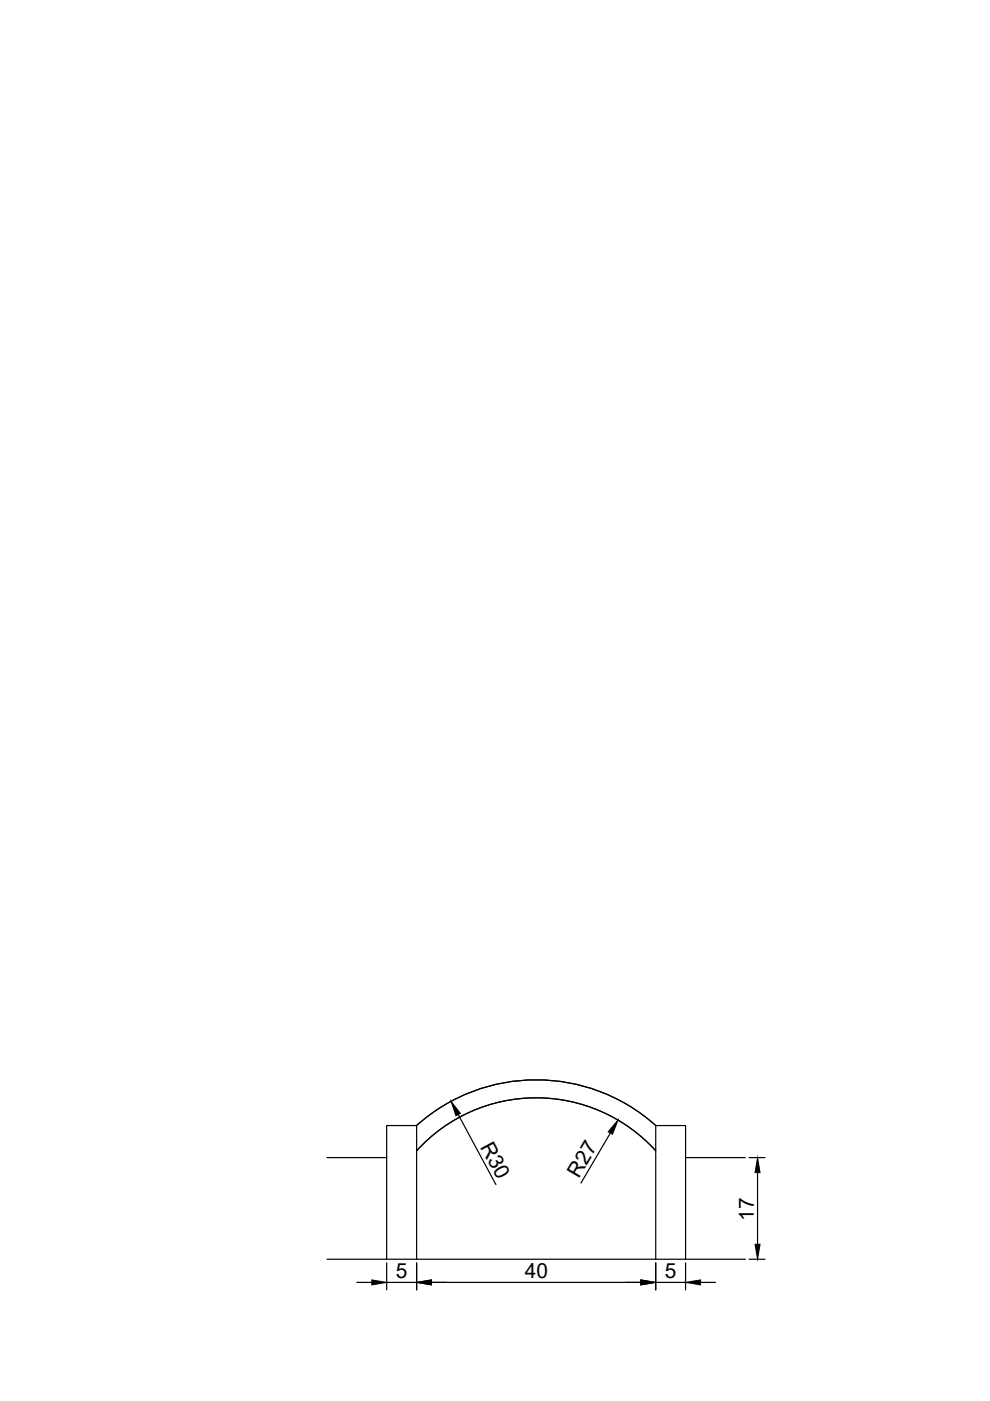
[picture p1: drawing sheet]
<svg xmlns="http://www.w3.org/2000/svg" width="210mm" height="297mm" viewBox="0 0 210 297" stroke-linecap="round" stroke-linejoin="round" font-family="sans-serif">
<defs><g id="words">
<g font-size="4.4">
<text x="101.8" y="243.1" transform="rotate(62 101.8 243.1)">R30</text>
<text x="122.7" y="250" transform="rotate(-59 122.7 250)">R27</text>
<text x="159.8" y="258.8" transform="rotate(-90 159.8 258.8)">17</text>
<text x="83.9" y="271">5</text>
<text x="111.3" y="271">40</text>
<text x="141" y="271">5</text>
</g>
</g></defs>
<!-- layer: 0 -->
<g fill="none" stroke="#000" stroke-width=".25">
<path d="M88.3 238.6a38 38 0 0 1 50.7 0M97.1 236.3l8 14.8M69.3 245.4h12.7v21.6M82 245.4v-6.8h6.3v28.4M88.3 244a34.2 34.2 0 0 1 50.7 0M129.4 240.2l-6.2 10.6M145.4 245.4v-6.8h-6.4v28.4M158 245.4h-12.6v21.6M158.8 245.4h3.4M160.6 248.6v15.2M69.3 267h88.7M75.7 271.9h3.1"/>
<path d="M82 271.9h6.3M82 267.8v5.7M88.3 267.8v5.7M91.5 271.9h44.4M139 267.8v5.7M139 271.9h6.4M145.4 267.8v5.7M148.5 271.9h3.2M158.8 267h3.4"/>
</g>
<path d="M95.6 233.5l2 2.6-.9 .4zM131 237.5l-1.1 3-.9-.5zM160.6 245.4l.5 3.2h-1zM78.8 271.4l3.2 .5-3.2 .5zM88.3 271.9l3.2-.5v1zM135.9 271.4l3.1 .5-3.1 .5zM145.4 271.9l3.1-.5v1zM160.1 263.8h1l-.5 3.2z" fill="#000" stroke="#000" stroke-width=".21"/>
<use href="#words"/>
</svg>
